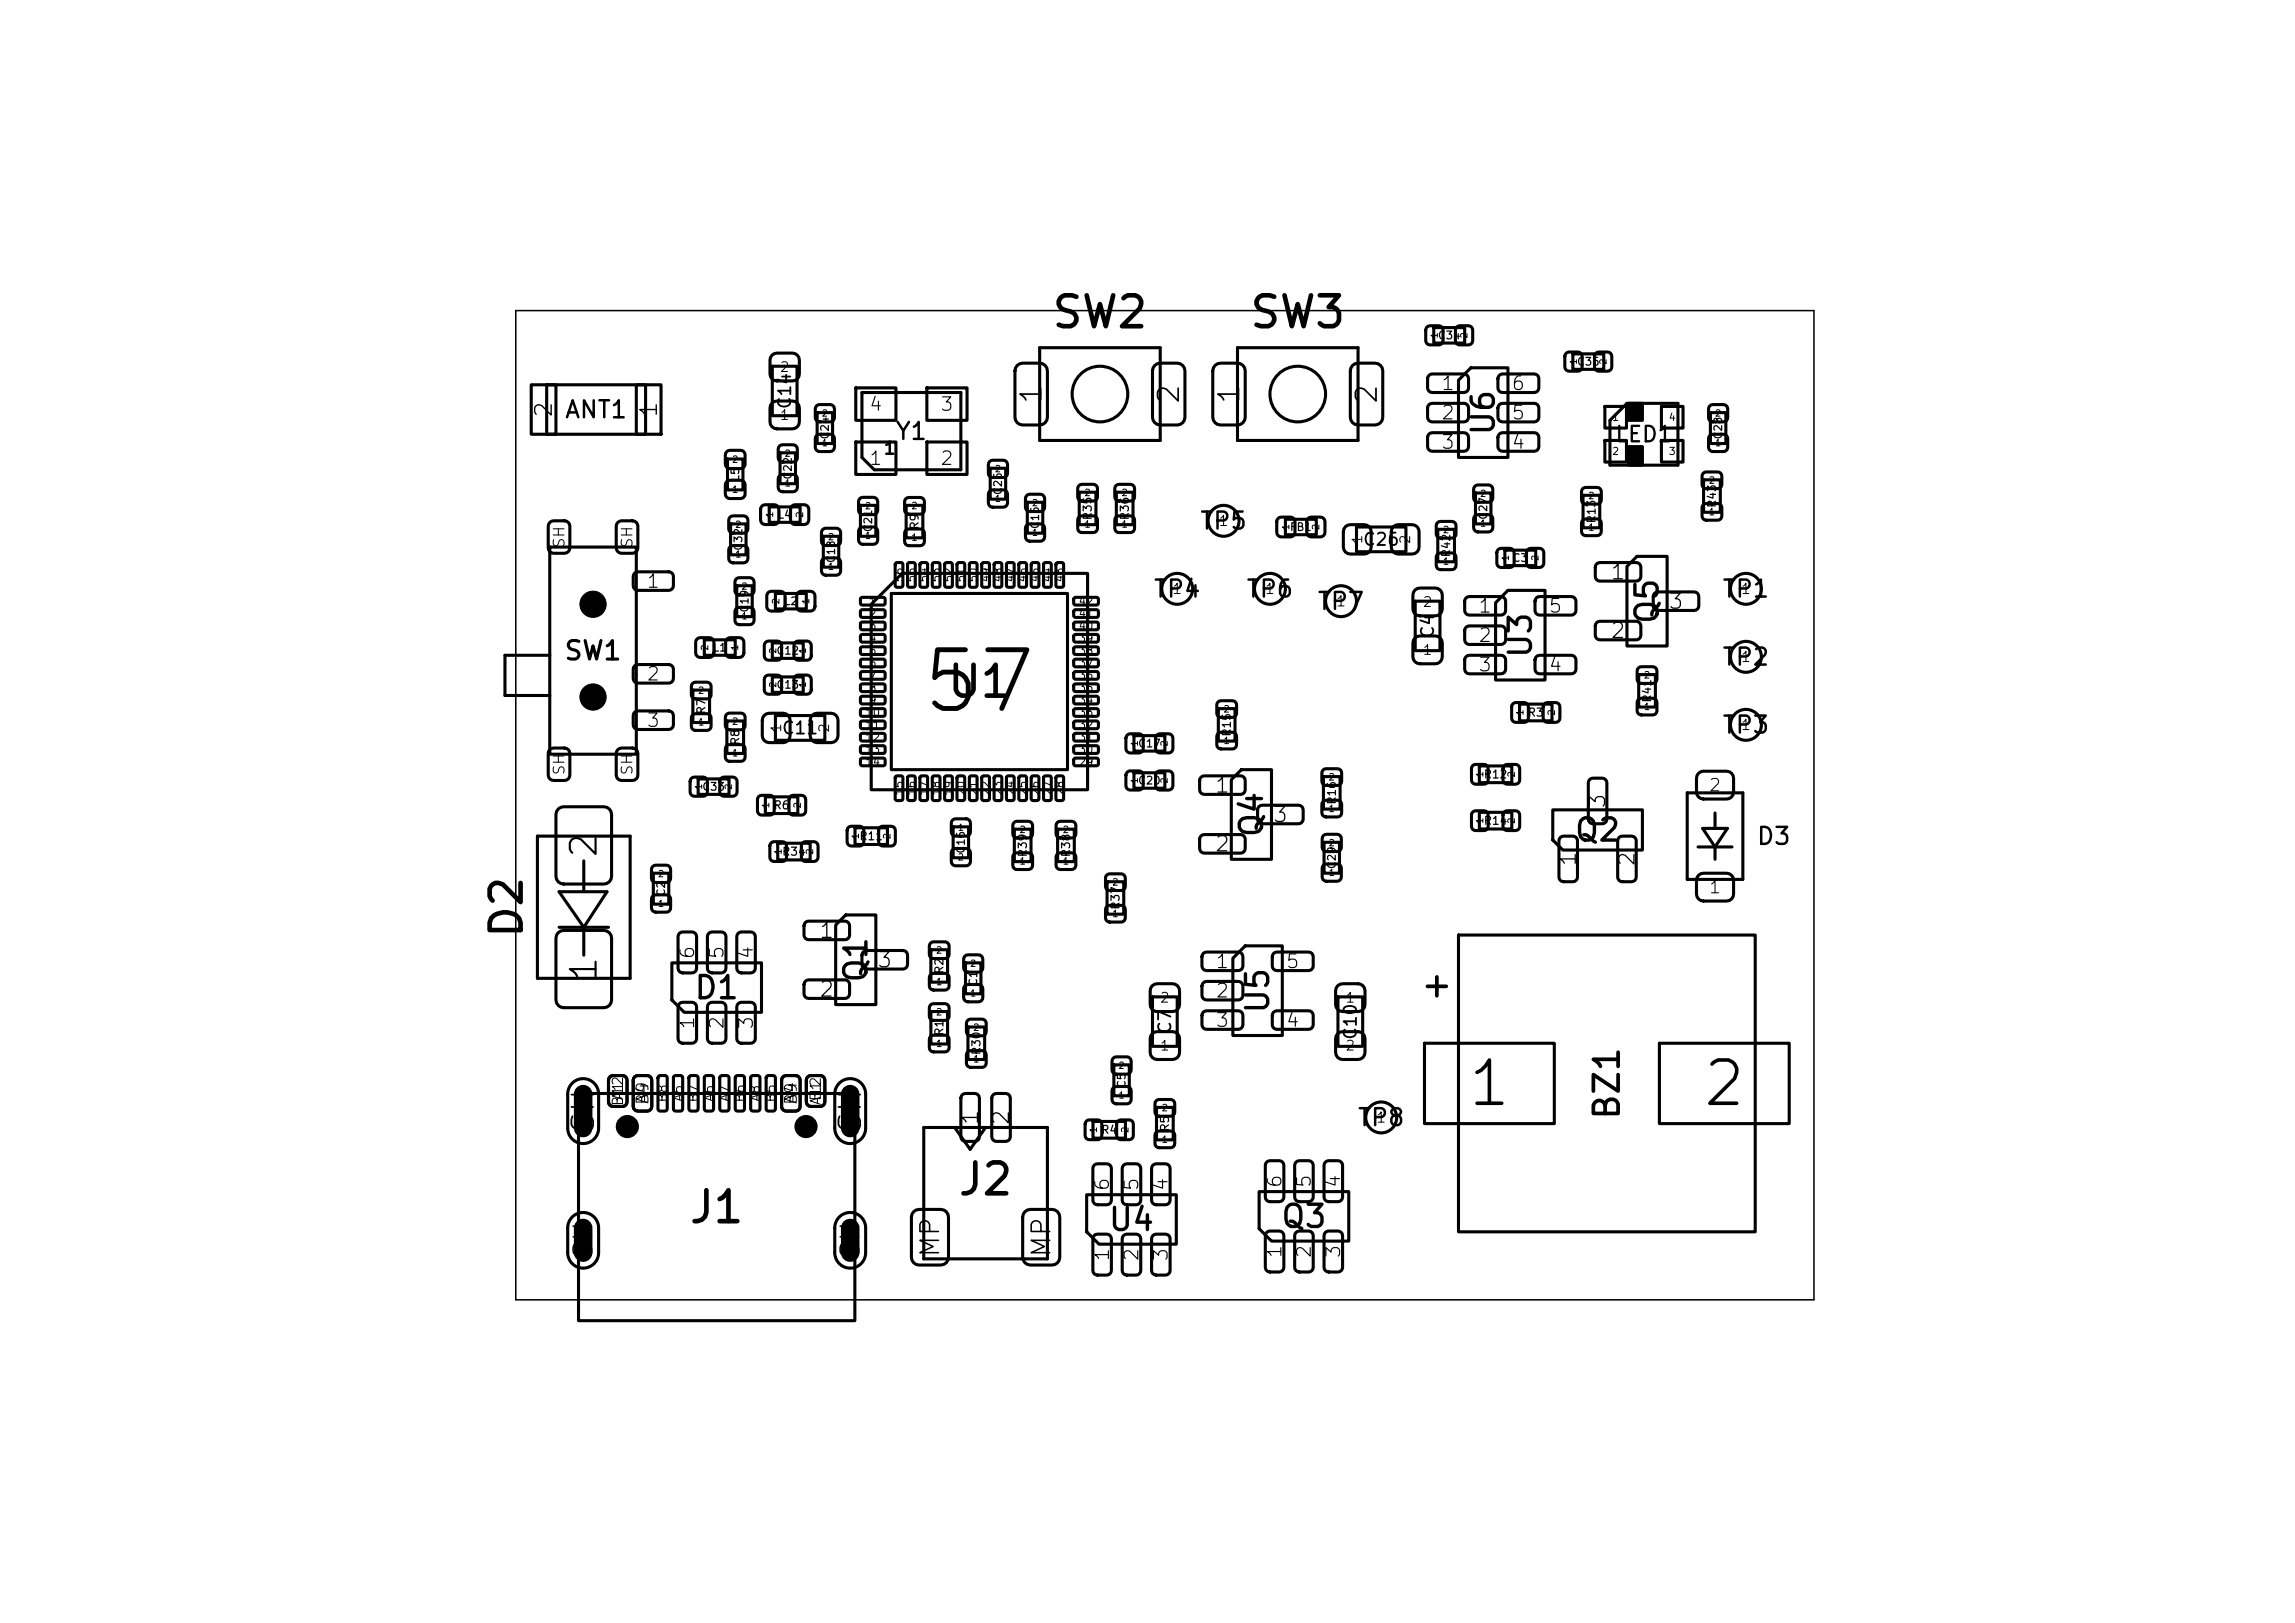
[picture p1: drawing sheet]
<svg xmlns="http://www.w3.org/2000/svg" width="297mm" height="210mm" viewBox="0 0 297 210" stroke-linecap="round" stroke-linejoin="round" font-family="sans-serif">
<defs><g id="words">
<text font-size="7.6" x="118.7" y="94">57</text>
<g font-size="5.6">
<text x="189.5" y="144.4">1</text>
<text x="219.9" y="144.4">2</text>
</g>
<g font-size="4">
<text x="135.9" y="43.4">SW2</text>
<text x="161.5" y="43.4">SW3</text>
<text x="122.3" y="91.2">U1</text>
<text x="68.6" y="121.7" transform="rotate(-90 68.6 121.7)">D2</text>
<text x="123.7" y="155.6">J2</text>
<text x="88.9" y="159.2">J1</text>
</g>
<g font-size="3.3">
<text x="78.1" y="111.3" transform="rotate(-90 78.1 111.3)">2</text>
<text x="78.1" y="127.3" transform="rotate(-90 78.1 127.3)">1</text>
</g>
<g font-size="3.2">
<text x="183.6" y="129.8">+</text>
<text x="210.4" y="145.2" transform="rotate(-90 210.4 145.2)">BZ1</text>
</g>
<g font-size="2.9">
<text x="194.1" y="56.6" transform="rotate(-90 194.1 56.6)">U6</text>
<text x="215.3" y="81" transform="rotate(-90 215.3 81)">Q5</text>
<text x="198.9" y="85.4" transform="rotate(-90 198.9 85.4)">U3</text>
<text x="164.1" y="108.6" transform="rotate(-90 164.1 108.6)">Q4</text>
<text x="203.6" y="109.6">Q2</text>
<text x="89.6" y="130">D1</text>
<text x="112.9" y="127.4" transform="rotate(-90 112.9 127.4)">Q1</text>
<text x="164.9" y="131.4" transform="rotate(-90 164.9 131.4)">U5</text>
<text x="143.3" y="160">U4</text>
<text x="165.6" y="159.6">Q3</text>
</g>
<g font-size="2.8">
<text x="77.6" y="146.9" transform="rotate(-90 77.6 146.9)">SH</text>
<text x="112.2" y="146.9" transform="rotate(-90 112.2 146.9)">SH</text>
</g>
<g font-size="2.7">
<text x="135.5" y="52.5" transform="rotate(-90 135.5 52.5)">1</text>
<text x="153.3" y="52.5" transform="rotate(-90 153.3 52.5)">2</text>
<text x="161.1" y="52.5" transform="rotate(-90 161.1 52.5)">1</text>
<text x="178.9" y="52.5" transform="rotate(-90 178.9 52.5)">2</text>
</g>
<g font-size="2.4">
<text x="72.9" y="86">SW1</text>
<text x="77.3" y="163.1" transform="rotate(-90 77.3 163.1)">SH</text>
<text x="111.9" y="163.1" transform="rotate(-90 111.9 163.1)">SH</text>
<text x="122.2" y="162.9" transform="rotate(-90 122.2 162.9)">MP</text>
<text x="136.6" y="162.9" transform="rotate(-90 136.6 162.9)">MP</text>
</g>
<g font-size="2.2">
<text x="72.9" y="54.7">ANT1</text>
<text x="115.7" y="57.5">Y1</text>
<text x="155.1" y="69.1">TP5</text>
<text x="149.1" y="77.9">TP4</text>
<text x="161.1" y="77.9">TP6</text>
<text x="222.7" y="77.9">TP1</text>
<text x="170.3" y="79.5">TP7</text>
<text x="222.7" y="86.7">TP2</text>
<text x="222.7" y="95.5">TP3</text>
<text x="227.2" y="109.9">D3</text>
<text x="175.5" y="146.3">TP8</text>
</g>
<g font-size="2.1">
<text x="72" y="54.2" transform="rotate(-90 72 54.2)">2</text>
<text x="85.6" y="54.2" transform="rotate(-90 85.6 54.2)">1</text>
<text x="127.1" y="145.8" transform="rotate(-90 127.1 145.8)">1</text>
<text x="131.1" y="145.8" transform="rotate(-90 131.1 145.8)">2</text>
</g>
<g font-size="2">
<text x="208.9" y="57.7">LED1</text>
<text x="208.3" y="75.5">1</text>
<text x="208.3" y="83.1">2</text>
<text x="215.8" y="79.3">3</text>
<text x="157.1" y="103.1">1</text>
<text x="164.6" y="106.9">3</text>
<text x="208.2" y="104.8" transform="rotate(-90 208.2 104.8)">3</text>
<text x="157.1" y="110.7">2</text>
<text x="204.4" y="112.3" transform="rotate(-90 204.4 112.3)">1</text>
<text x="212" y="112.3" transform="rotate(-90 212 112.3)">2</text>
<text x="105.9" y="121.9">1</text>
<text x="113.4" y="125.7">3</text>
<text x="105.9" y="129.5">2</text>
</g>
<g font-size="1.8">
<text x="186.4" y="50.9">1</text>
<text x="195.5" y="50.9">6</text>
<text x="186.4" y="54.7">2</text>
<text x="186.4" y="58.5">3</text>
<text x="195.5" y="58.5">4</text>
<text x="195.5" y="54.7">5</text>
<text x="191.2" y="79.7">1</text>
<text x="191.2" y="83.5">2</text>
<text x="200.3" y="79.7">5</text>
<text x="191.2" y="87.3">3</text>
<text x="200.3" y="87.3">4</text>
<text x="90.3" y="124.3" transform="rotate(-90 90.3 124.3)">6</text>
<text x="94.1" y="124.3" transform="rotate(-90 94.1 124.3)">5</text>
<text x="97.9" y="124.3" transform="rotate(-90 97.9 124.3)">4</text>
<text x="157.2" y="125.7">1</text>
<text x="166.3" y="125.7">5</text>
<text x="157.2" y="129.5">2</text>
<text x="90.3" y="133.4" transform="rotate(-90 90.3 133.4)">1</text>
<text x="94.1" y="133.4" transform="rotate(-90 94.1 133.4)">2</text>
<text x="97.9" y="133.4" transform="rotate(-90 97.9 133.4)">3</text>
<text x="157.2" y="133.3">3</text>
<text x="166.3" y="133.3">4</text>
<text x="144" y="154.3" transform="rotate(-90 144 154.3)">6</text>
<text x="147.8" y="154.3" transform="rotate(-90 147.8 154.3)">5</text>
<text x="151.6" y="154.3" transform="rotate(-90 151.6 154.3)">4</text>
<text x="166.3" y="153.9" transform="rotate(-90 166.3 153.9)">6</text>
<text x="170.1" y="153.9" transform="rotate(-90 170.1 153.9)">5</text>
<text x="173.9" y="153.9" transform="rotate(-90 173.9 153.9)">4</text>
<text x="144" y="163.4" transform="rotate(-90 144 163.4)">1</text>
<text x="147.8" y="163.4" transform="rotate(-90 147.8 163.4)">2</text>
<text x="151.6" y="163.4" transform="rotate(-90 151.6 163.4)">3</text>
<text x="166.3" y="163" transform="rotate(-90 166.3 163)">1</text>
<text x="170.1" y="163" transform="rotate(-90 170.1 163)">2</text>
<text x="173.9" y="163" transform="rotate(-90 173.9 163)">3</text>
</g>
<g font-size="1.7">
<text x="112.3" y="53.6">4</text>
<text x="121.5" y="53.6">3</text>
<text x="112.3" y="60.6">1</text>
<text x="121.5" y="60.6">2</text>
<text x="83.5" y="76.5">1</text>
<text x="83.5" y="88.5">2</text>
<text x="83.5" y="94.5">3</text>
</g>
<g font-size="1.6">
<text x="102.8" y="53.1" transform="rotate(-90 102.8 53.1)">C14</text>
<text x="114.2" y="59.2">1</text>
<text x="176.3" y="71">C26</text>
<text x="186" y="82.7" transform="rotate(-90 186 82.7)">C4</text>
<text x="101.1" y="95.4">C11</text>
<text x="221" y="102.8">2</text>
<text x="221" y="116">1</text>
<text x="152" y="133.9" transform="rotate(-90 152 133.9)">C7</text>
<text x="176" y="134.7" transform="rotate(-90 176 134.7)">C10</text>
</g>
<g font-size="1.5">
<text x="84.3" y="143.1" transform="rotate(-90 84.3 143.1)">B9</text>
<text x="84.3" y="143" transform="rotate(-90 84.3 143)">A4</text>
<text x="103.5" y="143.1" transform="rotate(-90 103.5 143.1)">B4</text>
<text x="103.5" y="143" transform="rotate(-90 103.5 143)">A9</text>
</g>
<g font-size="1.4">
<text x="73.4" y="71" transform="rotate(-90 73.4 71)">SH</text>
<text x="82.2" y="71" transform="rotate(-90 82.2 71)">SH</text>
<text x="73.4" y="100.4" transform="rotate(-90 73.4 100.4)">SH</text>
<text x="82.2" y="100.4" transform="rotate(-90 82.2 100.4)">SH</text>
</g>
<g font-size="1.3">
<text x="100.8" y="48.5">2</text>
<text x="100.8" y="54.7">1</text>
<text x="157.6" y="68.4">1</text>
<text x="176.6" y="70.5" transform="rotate(-90 176.6 70.5)">1</text>
<text x="182.8" y="70.5" transform="rotate(-90 182.8 70.5)">2</text>
<text x="151.6" y="77.2">1</text>
<text x="163.6" y="77.2">1</text>
<text x="225.2" y="77.2">1</text>
<text x="172.8" y="78.8">1</text>
<text x="184" y="78.9">2</text>
<text x="184" y="85.1">1</text>
<text x="225.2" y="86">1</text>
<text x="101.4" y="94.9" transform="rotate(-90 101.4 94.9)">1</text>
<text x="107.6" y="94.9" transform="rotate(-90 107.6 94.9)">2</text>
<text x="225.2" y="94.8">1</text>
<text x="150" y="130.1">2</text>
<text x="174" y="130.1">1</text>
<text x="150" y="136.3">1</text>
<text x="174" y="136.3">2</text>
<text x="81" y="143.2" transform="rotate(-90 81 143.2)">B12</text>
<text x="81" y="142.5" transform="rotate(-90 81 142.5)">A1</text>
<text x="106.6" y="143.1" transform="rotate(-90 106.6 143.1)">A12</text>
<text x="106.6" y="142.6" transform="rotate(-90 106.6 142.6)">B1</text>
<text x="178" y="145.6">1</text>
</g>
<g font-size="1.2">
<text x="86.7" y="142.8" transform="rotate(-90 86.7 142.8)">B8</text>
<text x="88.7" y="142.7" transform="rotate(-90 88.7 142.7)">A5</text>
<text x="90.7" y="142.8" transform="rotate(-90 90.7 142.8)">B7</text>
<text x="92.7" y="142.7" transform="rotate(-90 92.7 142.7)">A6</text>
<text x="94.7" y="142.7" transform="rotate(-90 94.7 142.7)">A7</text>
<text x="96.7" y="142.8" transform="rotate(-90 96.7 142.8)">B6</text>
<text x="98.7" y="142.7" transform="rotate(-90 98.7 142.7)">A8</text>
<text x="100.7" y="142.8" transform="rotate(-90 100.7 142.8)">B5</text>
</g>
<g font-size="1">
<text x="186" y="44.1">C34</text>
<text x="204" y="47.5">C35</text>
<text x="107.5" y="56.9" transform="rotate(-90 107.5 56.9)">C24</text>
<text x="223.1" y="56.9" transform="rotate(-90 223.1 56.9)">C28</text>
<text x="95.9" y="62.4" transform="rotate(-90 95.9 62.4)">L5</text>
<text x="102.7" y="62.1" transform="rotate(-90 102.7 62.1)">C22</text>
<text x="129.9" y="64.1" transform="rotate(-90 129.9 64.1)">C25</text>
<text x="222.3" y="65.8" transform="rotate(-90 222.3 65.8)">R43</text>
<text x="96.3" y="71.3" transform="rotate(-90 96.3 71.3)">C32</text>
<text x="100.6" y="67.3">L4</text>
<text x="113.1" y="68.9" transform="rotate(-90 113.1 68.9)">C21</text>
<text x="119.1" y="68.6" transform="rotate(-90 119.1 68.6)">R9</text>
<text x="134.7" y="68.5" transform="rotate(-90 134.7 68.5)">C15</text>
<text x="141.5" y="67.4" transform="rotate(-90 141.5 67.4)">R35</text>
<text x="146.3" y="67.4" transform="rotate(-90 146.3 67.4)">R36</text>
<text x="166.8" y="68.9">FB1</text>
<text x="192.7" y="67.3" transform="rotate(-90 192.7 67.3)">C27</text>
<text x="206.7" y="67.8" transform="rotate(-90 206.7 67.8)">R13</text>
<text x="108.3" y="72.9" transform="rotate(-90 108.3 72.9)">C18</text>
<text x="117.1" y="75.4" transform="rotate(-90 117.1 75.4)">56</text>
<text x="118.7" y="75.4" transform="rotate(-90 118.7 75.4)">55</text>
<text x="120.3" y="75.4" transform="rotate(-90 120.3 75.4)">54</text>
<text x="121.9" y="75.4" transform="rotate(-90 121.9 75.4)">53</text>
<text x="123.5" y="75.4" transform="rotate(-90 123.5 75.4)">52</text>
<text x="125.1" y="75.4" transform="rotate(-90 125.1 75.4)">51</text>
<text x="126.7" y="75.4" transform="rotate(-90 126.7 75.4)">50</text>
<text x="128.3" y="75.4" transform="rotate(-90 128.3 75.4)">49</text>
<text x="129.9" y="75.4" transform="rotate(-90 129.9 75.4)">48</text>
<text x="131.5" y="75.4" transform="rotate(-90 131.5 75.4)">47</text>
<text x="133.1" y="75.4" transform="rotate(-90 133.1 75.4)">46</text>
<text x="134.7" y="75.4" transform="rotate(-90 134.7 75.4)">45</text>
<text x="136.3" y="75.4" transform="rotate(-90 136.3 75.4)">44</text>
<text x="137.9" y="75.4" transform="rotate(-90 137.9 75.4)">43</text>
<text x="187.9" y="72.2" transform="rotate(-90 187.9 72.2)">R42</text>
<text x="195.7" y="72.9">C3</text>
<text x="97.1" y="79.3" transform="rotate(-90 97.1 79.3)">C19</text>
<text x="101.4" y="78.5">L2</text>
<text x="112.4" y="78.6">1</text>
<text x="112.4" y="80.2">2</text>
<text x="112.4" y="81.8">3</text>
<text x="112.4" y="83.4">4</text>
<text x="139.5" y="83.4">39</text>
<text x="139.5" y="81.8">40</text>
<text x="139.5" y="80.2">41</text>
<text x="139.5" y="78.6">42</text>
<text x="92.2" y="84.5">L1</text>
<text x="100.4" y="84.9">C12</text>
<text x="100.4" y="89.3">C13</text>
<text x="112.4" y="85">5</text>
<text x="112.4" y="86.6">6</text>
<text x="112.4" y="88.2">7</text>
<text x="112.4" y="89.8">8</text>
<text x="139.5" y="89.8">35</text>
<text x="139.5" y="88.2">36</text>
<text x="139.5" y="86.6">37</text>
<text x="139.5" y="85">38</text>
<text x="91.5" y="92.5" transform="rotate(-90 91.5 92.5)">R7</text>
<text x="111.9" y="93">10</text>
<text x="111.9" y="94.6">11</text>
<text x="112.4" y="91.4">9</text>
<text x="139.5" y="94.6">32</text>
<text x="139.5" y="93">33</text>
<text x="139.5" y="91.4">34</text>
<text x="159.5" y="95.4" transform="rotate(-90 159.5 95.4)">R15</text>
<text x="197.6" y="93">R3</text>
<text x="213.9" y="91" transform="rotate(-90 213.9 91)">R41</text>
<text x="95.9" y="96.5" transform="rotate(-90 95.9 96.5)">R8</text>
<text x="111.9" y="96.2">12</text>
<text x="111.9" y="97.8">13</text>
<text x="111.9" y="99.4">14</text>
<text x="139.5" y="99.4">29</text>
<text x="139.5" y="97.8">30</text>
<text x="139.5" y="96.2">31</text>
<text x="147.2" y="101.7">C20</text>
<text x="147.2" y="96.9">C17</text>
<text x="191.9" y="101">R12</text>
<text x="90.8" y="102.5">C33</text>
<text x="100" y="105">R6</text>
<text x="117.1" y="103" transform="rotate(-90 117.1 103)">15</text>
<text x="118.7" y="103" transform="rotate(-90 118.7 103)">16</text>
<text x="120.3" y="103" transform="rotate(-90 120.3 103)">17</text>
<text x="121.9" y="103" transform="rotate(-90 121.9 103)">18</text>
<text x="123.5" y="103" transform="rotate(-90 123.5 103)">19</text>
<text x="125.1" y="103" transform="rotate(-90 125.1 103)">20</text>
<text x="126.7" y="103" transform="rotate(-90 126.7 103)">21</text>
<text x="128.3" y="103" transform="rotate(-90 128.3 103)">22</text>
<text x="129.9" y="103" transform="rotate(-90 129.9 103)">23</text>
<text x="131.5" y="103" transform="rotate(-90 131.5 103)">24</text>
<text x="133.1" y="103" transform="rotate(-90 133.1 103)">25</text>
<text x="134.7" y="103" transform="rotate(-90 134.7 103)">26</text>
<text x="136.3" y="103" transform="rotate(-90 136.3 103)">27</text>
<text x="137.9" y="103" transform="rotate(-90 137.9 103)">28</text>
<text x="173.1" y="104.2" transform="rotate(-90 173.1 104.2)">R16</text>
<text x="191.9" y="107">R14</text>
<text x="101.1" y="111">R34</text>
<text x="111.1" y="109">R11</text>
<text x="125.1" y="110.5" transform="rotate(-90 125.1 110.5)">C16</text>
<text x="133.1" y="111" transform="rotate(-90 133.1 111)">R39</text>
<text x="138.7" y="111" transform="rotate(-90 138.7 111)">R38</text>
<text x="173.1" y="112.5" transform="rotate(-90 173.1 112.5)">C29</text>
<text x="86.3" y="116.1" transform="rotate(-90 86.3 116.1)">C2</text>
<text x="145.1" y="117.8" transform="rotate(-90 145.1 117.8)">R37</text>
<text x="122.3" y="126.1" transform="rotate(-90 122.3 126.1)">R2</text>
<text x="126.7" y="127.7" transform="rotate(-90 126.7 127.7)">C1</text>
<text x="122.3" y="134.1" transform="rotate(-90 122.3 134.1)">R1</text>
<text x="127.1" y="136.6" transform="rotate(-90 127.1 136.6)">R30</text>
<text x="145.9" y="140.9" transform="rotate(-90 145.9 140.9)">C5</text>
<text x="142.4" y="147">R4</text>
<text x="151.5" y="146.5" transform="rotate(-90 151.5 146.5)">R5</text>
</g>
<g font-size=".9">
<text x="208.5" y="54.7">1</text>
<text x="208.5" y="59.1">2</text>
<text x="215.9" y="59.1">3</text>
<text x="215.9" y="54.7">4</text>
<text x="94.7" y="64">1</text>
<text x="94.7" y="60.1">2</text>
<text x="140.3" y="64.4">2</text>
<text x="145.1" y="64.4">2</text>
<text x="205.5" y="64.8">2</text>
<text x="221.1" y="62.8">2</text>
<text x="100.3" y="67.1" transform="rotate(-90 100.3 67.1)">1</text>
<text x="104.1" y="67.1" transform="rotate(-90 104.1 67.1)">2</text>
<text x="117.9" y="70.2">1</text>
<text x="117.9" y="66.1">2</text>
<text x="140.3" y="68.5">1</text>
<text x="145.1" y="68.5">1</text>
<text x="167.1" y="68.7" transform="rotate(-90 167.1 68.7)">1</text>
<text x="170.9" y="68.7" transform="rotate(-90 170.9 68.7)">2</text>
<text x="186.7" y="69.2">2</text>
<text x="205.5" y="68.9">1</text>
<text x="221.1" y="66.9">1</text>
<text x="186.7" y="73.3">1</text>
<text x="101.1" y="78.3" transform="rotate(-90 101.1 78.3)">2</text>
<text x="104.9" y="78.3" transform="rotate(-90 104.9 78.3)">1</text>
<text x="90.3" y="90">2</text>
<text x="91.9" y="84.3" transform="rotate(-90 91.9 84.3)">2</text>
<text x="95.7" y="84.3" transform="rotate(-90 95.7 84.3)">1</text>
<text x="212.7" y="88">2</text>
<text x="90.3" y="94.1">1</text>
<text x="94.7" y="94">2</text>
<text x="158.3" y="92.4">2</text>
<text x="197.4" y="92.7" transform="rotate(-90 197.4 92.7)">1</text>
<text x="201.4" y="92.7" transform="rotate(-90 201.4 92.7)">2</text>
<text x="212.7" y="92.1">1</text>
<text x="94.7" y="98.1">1</text>
<text x="158.3" y="96.5">1</text>
<text x="171.9" y="101.2">2</text>
<text x="192.2" y="100.7" transform="rotate(-90 192.2 100.7)">1</text>
<text x="196.2" y="100.7" transform="rotate(-90 196.2 100.7)">2</text>
<text x="99.8" y="104.7" transform="rotate(-90 99.8 104.7)">1</text>
<text x="103.8" y="104.7" transform="rotate(-90 103.8 104.7)">2</text>
<text x="131.9" y="108">2</text>
<text x="137.5" y="108">2</text>
<text x="171.9" y="105.3">1</text>
<text x="192.2" y="106.7" transform="rotate(-90 192.2 106.7)">1</text>
<text x="196.2" y="106.7" transform="rotate(-90 196.2 106.7)">2</text>
<text x="101.4" y="110.7" transform="rotate(-90 101.4 110.7)">1</text>
<text x="105.4" y="110.7" transform="rotate(-90 105.4 110.7)">2</text>
<text x="111.4" y="108.7" transform="rotate(-90 111.4 108.7)">1</text>
<text x="115.4" y="108.7" transform="rotate(-90 115.4 108.7)">2</text>
<text x="131.9" y="112.1">1</text>
<text x="137.5" y="112.1">1</text>
<text x="143.9" y="118.9">1</text>
<text x="143.9" y="114.8">2</text>
<text x="121.1" y="123.6">2</text>
<text x="121.1" y="131.6">2</text>
<text x="121.1" y="127.7">1</text>
<text x="121.1" y="135.7">1</text>
<text x="125.9" y="137.7">1</text>
<text x="125.9" y="133.6">2</text>
<text x="150.3" y="144">2</text>
<text x="142.2" y="146.7" transform="rotate(-90 142.2 146.7)">1</text>
<text x="146.2" y="146.7" transform="rotate(-90 146.2 146.7)">2</text>
<text x="150.3" y="148.1">1</text>
</g>
<g font-size=".8">
<text x="186.3" y="43.9" transform="rotate(-90 186.3 43.9)">1</text>
<text x="190.1" y="43.9" transform="rotate(-90 190.1 43.9)">2</text>
<text x="204.3" y="47.3" transform="rotate(-90 204.3 47.3)">1</text>
<text x="208.1" y="47.3" transform="rotate(-90 208.1 47.3)">2</text>
<text x="101.5" y="59.3">2</text>
<text x="106.3" y="57.9">1</text>
<text x="106.3" y="54.1">2</text>
<text x="221.9" y="57.9">1</text>
<text x="221.9" y="54.1">2</text>
<text x="101.5" y="63.1">1</text>
<text x="128.7" y="65.1">1</text>
<text x="128.7" y="61.3">2</text>
<text x="133.5" y="65.7">2</text>
<text x="191.5" y="64.5">2</text>
<text x="95.1" y="68.5">2</text>
<text x="107.1" y="70.1">2</text>
<text x="111.9" y="69.9">1</text>
<text x="111.9" y="66.1">2</text>
<text x="133.5" y="69.5">1</text>
<text x="191.5" y="68.3">1</text>
<text x="95.1" y="72.3">1</text>
<text x="95.9" y="76.5">2</text>
<text x="107.1" y="73.9">1</text>
<text x="195.5" y="72.7" transform="rotate(-90 195.5 72.7)">1</text>
<text x="199.3" y="72.7" transform="rotate(-90 199.3 72.7)">2</text>
<text x="95.9" y="80.3">1</text>
<text x="100.7" y="89.1" transform="rotate(-90 100.7 89.1)">2</text>
<text x="100.7" y="84.7" transform="rotate(-90 100.7 84.7)">2</text>
<text x="104.5" y="89.1" transform="rotate(-90 104.5 89.1)">1</text>
<text x="104.5" y="84.7" transform="rotate(-90 104.5 84.7)">1</text>
<text x="147.5" y="101.5" transform="rotate(-90 147.5 101.5)">1</text>
<text x="147.5" y="96.7" transform="rotate(-90 147.5 96.7)">1</text>
<text x="151.3" y="101.5" transform="rotate(-90 151.3 101.5)">2</text>
<text x="151.3" y="96.7" transform="rotate(-90 151.3 96.7)">2</text>
<text x="91.1" y="102.3" transform="rotate(-90 91.1 102.3)">1</text>
<text x="94.9" y="102.3" transform="rotate(-90 94.9 102.3)">2</text>
<text x="123.9" y="107.7">1</text>
<text x="85.1" y="113.7">2</text>
<text x="123.9" y="111.5">2</text>
<text x="171.9" y="113.5">1</text>
<text x="171.9" y="109.7">2</text>
<text x="85.1" y="117.5">1</text>
<text x="125.5" y="125.3">2</text>
<text x="125.5" y="129.1">1</text>
<text x="144.7" y="142.3">1</text>
<text x="144.7" y="138.5">2</text>
</g>
</g></defs>
<g fill="none" stroke="#000" stroke-width=".4">
<path d="M68.7 49.8h3.2v6.4h-3.2zM70.7 49.8h12.8v6.4h-12.8zM82.3 49.8h3.2v6.4h-3.2zM94 58.4l.5-.1h1.3a.59 .59 0 0 1 .6 .6v1.1a.59 .59 0 0 1-.6 .6h-1.3a.59 .59 0 0 1-.6-.6v-1.1zM94.1 59.4h2v4h-2zM99.9 52.2l.3-.2 .3-.1h2a.9 .9 0 0 1 .9 .9v1.8a.9 .9 0 0 1-.9 .9h-2a.9 .9 0 0 1-.9-.9v-1.8l.1-.4zM99.9 46l.3-.2 .3-.1h2a.9 .9 0 0 1 .9 .9v1.8a.9 .9 0 0 1-.9 .9h-2a.9 .9 0 0 1-.9-.9v-1.8l.1-.4zM99.9 47.4h3.2v6.4h-3.2zM100.9 57.7l.4-.1h1.3a.56 .56 0 0 1 .6 .5v1.1a.56 .56 0 0 1-.6 .6h-1.3a.56 .56 0 0 1-.6-.6v-1.1zM100.9 58.6h2v4h-2zM105.7 56.4l.4-.2h1.3a.56 .56 0 0 1 .6 .6v1.1a.56 .56 0 0 1-.6 .5h-1.3a.56 .56 0 0 1-.6-.5v-1.1zM105.7 52.5l.4-.1h1.3a.56 .56 0 0 1 .6 .5v1.1a.56 .56 0 0 1-.6 .6h-1.3a.56 .56 0 0 1-.6-.6v-1.1z"/>
<path d="M105.7 53.4h2v4h-2zM110.7 57.2h5.2v4.2h-5.2zM110.7 50.2h5.2v4.2h-5.2zM111.5 50.8h12.8v10h-11.2l-1.6-1.6zM119.9 57.2h5.2v4.2h-5.2zM119.9 50.2h5.2v4.2h-5.2zM128.1 59.7l.4-.1h1.3a.56 .56 0 0 1 .6 .5v1.1a.56 .56 0 0 1-.6 .6h-1.3a.56 .56 0 0 1-.6-.6v-1.1zM131.6 47.3l.4-.2 .3-.1h2.2a1 1 0 0 1 1 1v6a1 1 0 0 1-1 1h-2.2a1 1 0 0 1-1-1v-6l.1-.4zM134.5 45h15.6v12h-15.6zM149.4 47.3l.4-.2 .3-.1h2.2a1 1 0 0 1 1 1v6a1 1 0 0 1-1 1h-2.2a1 1 0 0 1-1-1v-6l.1-.4zM157.2 47.3l.4-.2 .3-.1h2.2a1 1 0 0 1 1 1v6a1 1 0 0 1-1 1h-2.2a1 1 0 0 1-1-1v-6l.1-.4zM160.1 45h15.6v12h-15.6z"/>
<path d="M175 47.3l.4-.2 .3-.1h2.2a1 1 0 0 1 1 1v6a1 1 0 0 1-1 1h-2.2a1 1 0 0 1-1-1v-6l.1-.4zM184.7 42.3l.4-.1h1.1a.56 .56 0 0 1 .5 .5v1.4a.56 .56 0 0 1-.5 .5h-1.1a.56 .56 0 0 1-.6-.5v-1.4zM184.9 48.6l.4-.2h4.1a.6 .6 0 0 1 .6 .6v1.2a.6 .6 0 0 1-.6 .6h-4.1a.6 .6 0 0 1-.6-.6v-1.2zM184.9 52.4l.4-.2h4.1a.6 .6 0 0 1 .6 .6v1.2a.6 .6 0 0 1-.6 .6h-4.1a.6 .6 0 0 1-.6-.6v-1.2zM184.9 56.2l.4-.2h4.1a.6 .6 0 0 1 .6 .6v1.2a.6 .6 0 0 1-.6 .6h-4.1a.6 .6 0 0 1-.6-.6v-1.2zM185.5 42.4h4v2h-4zM188.5 42.3l.4-.1h1.1a.56 .56 0 0 1 .6 .5v1.4a.56 .56 0 0 1-.6 .5h-1.1a.56 .56 0 0 1-.6-.5v-1.4zM190.3 47.6h4.8v11.6h-6.4v-10zM194 56.2l.4-.2h4.1a.6 .6 0 0 1 .6 .6v1.2a.6 .6 0 0 1-.6 .6h-4.1a.6 .6 0 0 1-.6-.6v-1.2zM194 52.4l.4-.2h4.1a.6 .6 0 0 1 .6 .6v1.2a.6 .6 0 0 1-.6 .6h-4.1a.6 .6 0 0 1-.6-.6v-1.2zM194 48.6l.4-.2h4.1a.6 .6 0 0 1 .6 .6v1.2a.6 .6 0 0 1-.6 .6h-4.1a.6 .6 0 0 1-.6-.6v-1.2zM202.7 45.7l.4-.1h1.1a.56 .56 0 0 1 .5 .5v1.4a.56 .56 0 0 1-.5 .5h-1.1a.56 .56 0 0 1-.6-.5v-1.4z"/>
<path d="M203.5 45.8h4v2h-4zM206.5 45.7l.4-.1h1.1a.56 .56 0 0 1 .6 .5v1.4a.56 .56 0 0 1-.6 .5h-1.1a.56 .56 0 0 1-.6-.5v-1.4zM207.7 52.6h2.8v2.8h-2.8zM207.7 57h2.8v2.8h-2.8zM210.5 52.2h6.6v8h-8.8v-5.8zM215 57h2.8v2.8h-2.8zM215 52.6h2.8v2.8h-2.8zM221.3 56.4l.4-.2h1.3a.56 .56 0 0 1 .6 .6v1.1a.56 .56 0 0 1-.6 .5h-1.3a.56 .56 0 0 1-.6-.5v-1.1zM221.3 52.5l.4-.1h1.3a.56 .56 0 0 1 .6 .5v1.1a.56 .56 0 0 1-.6 .6h-1.3a.56 .56 0 0 1-.6-.6v-1.1zM221.3 53.4h2v4h-2zM71.1 70.8h11.2v26.8h-11.2zM71.2 67.6l.4-.2h1.4a.7 .7 0 0 1 .7 .7v2.8a.7 .7 0 0 1-.7 .7h-1.4a.7 .7 0 0 1-.7-.7v-2.8z"/>
<path d="M80 67.6l.4-.2h1.4a.7 .7 0 0 1 .7 .7v2.8a.7 .7 0 0 1-.7 .7h-1.4a.7 .7 0 0 1-.7-.7v-2.8zM82.1 74.2l.4-.2h4a.6 .6 0 0 1 .6 .6v1.2a.6 .6 0 0 1-.6 .6h-4a.6 .6 0 0 1-.6-.6v-1.2zM94 62.3l.5-.2h1.3a.59 .59 0 0 1 .6 .6v1.2a.59 .59 0 0 1-.6 .6h-1.3a.59 .59 0 0 1-.6-.6v-1.2zM94.5 70.8l.4-.2h1.3a.56 .56 0 0 1 .6 .6v1.1a.56 .56 0 0 1-.6 .5h-1.3a.56 .56 0 0 1-.6-.5v-1.1zM94.5 66.9l.4-.1h1.3a.56 .56 0 0 1 .6 .5v1.1a.56 .56 0 0 1-.6 .6h-1.3a.56 .56 0 0 1-.6-.6v-1.1zM94.5 67.8h2v4h-2zM95.3 78.8l.4-.2h1.3a.56 .56 0 0 1 .6 .6v1.1a.56 .56 0 0 1-.6 .5h-1.3a.56 .56 0 0 1-.6-.5v-1.1zM95.3 74.9l.4-.1h1.3a.56 .56 0 0 1 .6 .5v1.1a.56 .56 0 0 1-.6 .6h-1.3a.56 .56 0 0 1-.6-.6v-1.1zM95.3 75.8h2v4h-2zM98.6 65.5l.4-.2h1.2a.59 .59 0 0 1 .6 .6v1.4a.59 .59 0 0 1-.6 .6h-1.2a.59 .59 0 0 1-.6-.6v-1.4zM99.4 76.7l.4-.2h1.2a.59 .59 0 0 1 .6 .6v1.4a.59 .59 0 0 1-.6 .6h-1.2a.59 .59 0 0 1-.6-.6v-1.4zM99.5 65.6h4v2h-4z"/>
<path d="M100.3 76.8h4v2h-4zM100.9 61.6l.4-.2h1.3a.56 .56 0 0 1 .6 .6v1.1a.56 .56 0 0 1-.6 .5h-1.3a.56 .56 0 0 1-.6-.5v-1.1zM102.5 65.5l.4-.2h1.2a.59 .59 0 0 1 .6 .6v1.4a.59 .59 0 0 1-.6 .6h-1.2a.59 .59 0 0 1-.6-.6v-1.4zM103.3 76.7l.4-.2h1.2a.59 .59 0 0 1 .6 .6v1.4a.59 .59 0 0 1-.6 .6h-1.2a.59 .59 0 0 1-.6-.6v-1.4zM106.5 72.4l.4-.2h1.3a.56 .56 0 0 1 .6 .6v1.1a.56 .56 0 0 1-.6 .5h-1.3a.56 .56 0 0 1-.6-.5v-1.1zM106.5 68.5l.4-.1h1.3a.56 .56 0 0 1 .6 .5v1.1a.56 .56 0 0 1-.6 .6h-1.3a.56 .56 0 0 1-.6-.6v-1.1zM106.5 69.4h2v4h-2zM111.3 68.4l.4-.2h1.3a.56 .56 0 0 1 .6 .6v1.1a.56 .56 0 0 1-.6 .5h-1.3a.56 .56 0 0 1-.6-.5v-1.1zM111.3 64.5l.4-.1h1.3a.56 .56 0 0 1 .6 .5v1.1a.56 .56 0 0 1-.6 .6h-1.3a.56 .56 0 0 1-.6-.6v-1.1zM111.3 65.4h2v4h-2zM111.4 77.4l.2-.1h2.8l.1 .2v.6l-.2 .2h-2.8l-.2-.3zM111.4 79l.2-.1h2.8l.1 .2v.6l-.2 .2h-2.8l-.2-.3z"/>
<path d="M115.3 76.8h22.8v22.8h-22.8zM115.9 72.9l.7-.1 .2 .1v2.8l-.1 .3h-.6l-.2-.2-.1-2.8zM116.7 74.2h24v28h-28v-24zM117.2 68.6l.4-.1h1.5a.54 .54 0 0 1 .5 .5v1.1a.54 .54 0 0 1-.5 .5h-1.5a.54 .54 0 0 1-.5-.5v-1.1zM117.2 64.5l.4-.1h1.5a.54 .54 0 0 1 .5 .5v1.1a.54 .54 0 0 1-.5 .5h-1.5a.54 .54 0 0 1-.5-.5v-1.1zM117.3 65.4h2.1v4.2h-2.1zM117.5 72.9l.7-.1 .2 .1v2.8l-.1 .3h-.6l-.2-.2-.1-2.8zM119.1 72.9l.7-.1 .2 .1v2.8l-.1 .3h-.6l-.2-.2-.1-2.8zM120.7 72.9l.7-.1 .2 .1v2.8l-.1 .3h-.6l-.2-.2-.1-2.8zM122.3 72.9l.7-.1 .2 .1v2.8l-.1 .3h-.6l-.2-.2-.1-2.8zM123.9 72.9l.7-.1 .2 .1v2.8l-.1 .3h-.6l-.2-.2-.1-2.8zM125.5 72.9l.7-.1 .2 .1v2.8l-.1 .3h-.6l-.2-.2-.1-2.8z"/>
<path d="M127.1 72.9l.7-.1 .2 .1v2.8l-.1 .3h-.6l-.2-.2-.1-2.8zM128.1 63.6l.4-.2h1.3a.56 .56 0 0 1 .6 .6v1.1a.56 .56 0 0 1-.6 .5h-1.3a.56 .56 0 0 1-.6-.5v-1.1zM128.1 60.6h2v4h-2zM128.7 72.9l.7-.1 .2 .1v2.8l-.1 .3h-.6l-.2-.2-.1-2.8zM130.3 72.9l.7-.1 .2 .1v2.8l-.1 .3h-.6l-.2-.2-.1-2.8zM131.9 72.9l.7-.1 .2 .1v2.8l-.1 .3h-.6l-.2-.2-.1-2.8zM132.9 68l.4-.2h1.3a.56 .56 0 0 1 .6 .6v1.1a.56 .56 0 0 1-.6 .5h-1.3a.56 .56 0 0 1-.6-.5v-1.1zM132.9 64.1l.4-.1h1.3a.56 .56 0 0 1 .6 .5v1.1a.56 .56 0 0 1-.6 .6h-1.3a.56 .56 0 0 1-.6-.6v-1.1zM132.9 65h2v4h-2zM133.5 72.9l.7-.1 .2 .1v2.8l-.1 .3h-.6l-.2-.2-.1-2.8zM135.1 72.9l.7-.1 .2 .1v2.8l-.1 .3h-.6l-.2-.2-.1-2.8zM136.7 72.9l.7-.1 .2 .1v2.8l-.1 .3h-.6l-.2-.2-.1-2.8z"/>
<path d="M139 79l.2-.1h2.8l.1 .2v.6l-.2 .2h-2.8l-.2-.3zM139 77.4l.2-.1h2.8l.1 .2v.6l-.2 .2h-2.8l-.2-.3zM139.6 66.9l.4-.1h1.5a.54 .54 0 0 1 .5 .5v1.1a.54 .54 0 0 1-.5 .5h-1.5a.54 .54 0 0 1-.5-.5v-1.1zM139.6 62.8l.4-.1h1.5a.54 .54 0 0 1 .5 .5v1.1a.54 .54 0 0 1-.5 .5h-1.5a.54 .54 0 0 1-.5-.5v-1.1zM139.7 63.7h2.1v4.2h-2.1zM144.4 66.9l.4-.1h1.5a.54 .54 0 0 1 .5 .5v1.1a.54 .54 0 0 1-.5 .5h-1.5a.54 .54 0 0 1-.5-.5v-1.1zM144.4 62.8l.4-.1h1.5a.54 .54 0 0 1 .5 .5v1.1a.54 .54 0 0 1-.5 .5h-1.5a.54 .54 0 0 1-.5-.5v-1.1zM144.5 63.7h2.1v4.2h-2.1zM165.4 67.1l.4-.2h1.2a.59 .59 0 0 1 .6 .6v1.4a.59 .59 0 0 1-.6 .6h-1.2a.59 .59 0 0 1-.6-.6v-1.4zM166.3 67.2h4v2h-4zM169.3 67.1l.4-.2h1.2a.59 .59 0 0 1 .6 .6v1.4a.59 .59 0 0 1-.6 .6h-1.2a.59 .59 0 0 1-.6-.6v-1.4zM174.1 68.2l.3-.2 .3-.1h1.8a.9 .9 0 0 1 .9 .9v2a.9 .9 0 0 1-.9 .9h-1.8a.9 .9 0 0 1-.9-.9v-2l.1-.4z"/>
<path d="M175.5 68.2h6.4v3.2h-6.4zM180.3 68.2l.3-.2 .3-.1h1.8a.9 .9 0 0 1 .9 .9v2a.9 .9 0 0 1-.9 .9h-1.8a.9 .9 0 0 1-.9-.9v-2l.1-.4zM183.1 76.4l.3-.2 .3-.1h2a.9 .9 0 0 1 .9 .9v1.8a.9 .9 0 0 1-.9 .9h-2a.9 .9 0 0 1-.9-.9v-1.8l.1-.4zM183.1 77.8h3.2v6.4h-3.2zM186 71.7l.4-.1h1.5a.54 .54 0 0 1 .5 .5v1.1a.54 .54 0 0 1-.5 .5h-1.5a.54 .54 0 0 1-.5-.5v-1.1zM186 67.6l.4-.1h1.5a.54 .54 0 0 1 .5 .5v1.1a.54 .54 0 0 1-.5 .5h-1.5a.54 .54 0 0 1-.5-.5v-1.1zM186.1 68.5h2.1v4.2h-2.1zM189.7 77.4l.4-.2h4.1a.6 .6 0 0 1 .6 .6v1.2a.6 .6 0 0 1-.6 .6h-4.1a.6 .6 0 0 1-.6-.6v-1.2zM190.9 66.8l.4-.2h1.3a.56 .56 0 0 1 .6 .5v1.2a.56 .56 0 0 1-.6 .5h-1.3a.56 .56 0 0 1-.6-.5v-1.2zM190.9 62.9l.4-.1h1.3a.56 .56 0 0 1 .6 .5v1.1a.56 .56 0 0 1-.6 .6h-1.3a.56 .56 0 0 1-.6-.6v-1.1zM190.9 63.8h2v4h-2zM193.9 71.1l.4-.1h1.1a.56 .56 0 0 1 .5 .5v1.4a.56 .56 0 0 1-.5 .5h-1.1a.56 .56 0 0 1-.6-.5v-1.4z"/>
<path d="M194.7 71.2h4v2h-4zM195.1 76.4h4.8v11.6h-6.4v-10zM197.7 71.1l.4-.1h1.1a.56 .56 0 0 1 .6 .5v1.4a.56 .56 0 0 1-.6 .5h-1.1a.56 .56 0 0 1-.6-.5v-1.4zM198.8 77.4l.4-.2h4.1a.6 .6 0 0 1 .6 .6v1.2a.6 .6 0 0 1-.6 .6h-4.1a.6 .6 0 0 1-.6-.6v-1.2zM204.8 67.3l.4-.2h1.5a.54 .54 0 0 1 .5 .6v1.1a.54 .54 0 0 1-.5 .5h-1.5a.54 .54 0 0 1-.5-.5v-1.1zM204.8 63.2l.4-.1h1.5a.54 .54 0 0 1 .5 .5v1.1a.54 .54 0 0 1-.5 .5h-1.5a.54 .54 0 0 1-.5-.5v-1.1zM204.9 64.1h2.1v4.2h-2.1zM206.6 73l.4-.2h4.7a.6 .6 0 0 1 .6 .6v1.2a.6 .6 0 0 1-.6 .6h-4.7a.6 .6 0 0 1-.6-.6v-1.2zM210.5 73.3l1.3-1.3h3.9v11.6h-5.2zM214.1 76.8l.4-.2h4.7a.6 .6 0 0 1 .6 .6v1.2a.6 .6 0 0 1-.6 .6h-4.7a.6 .6 0 0 1-.6-.6v-1.2zM220.4 65.3l.4-.2h1.5a.54 .54 0 0 1 .5 .6v1.1a.54 .54 0 0 1-.5 .5h-1.5a.54 .54 0 0 1-.5-.5v-1.1zM220.4 61.2l.4-.1h1.5a.54 .54 0 0 1 .5 .5v1.1a.54 .54 0 0 1-.5 .5h-1.5a.54 .54 0 0 1-.5-.5v-1.1z"/>
<path d="M220.5 62.1h2.1v4.2h-2.1zM71.1 84.8h-5.8v5.2h5.8M71.2 97l.4-.2h1.4a.7 .7 0 0 1 .7 .7v2.8a.7 .7 0 0 1-.7 .7h-1.4a.7 .7 0 0 1-.7-.7v-2.8zM80 97l.4-.2h1.4a.7 .7 0 0 1 .7 .7v2.8a.7 .7 0 0 1-.7 .7h-1.4a.7 .7 0 0 1-.7-.7v-2.8zM82.1 86.2l.4-.2h4a.6 .6 0 0 1 .6 .6v1.2a.6 .6 0 0 1-.6 .6h-4a.6 .6 0 0 1-.6-.6v-1.2zM82.1 92.2l.4-.2h4a.6 .6 0 0 1 .6 .6v1.2a.6 .6 0 0 1-.6 .6h-4a.6 .6 0 0 1-.6-.6v-1.2zM89.6 92.5l.4-.1h1.5a.54 .54 0 0 1 .5 .5v1.1a.54 .54 0 0 1-.5 .5h-1.5a.54 .54 0 0 1-.5-.5v-1.1zM89.6 88.4l.4-.1h1.5a.54 .54 0 0 1 .5 .5v1.1a.54 .54 0 0 1-.5 .5h-1.5a.54 .54 0 0 1-.5-.5v-1.1zM89.7 89.3h2.1v4.2h-2.1zM90.2 82.7l.4-.2h1.2a.59 .59 0 0 1 .6 .6v1.4a.59 .59 0 0 1-.6 .6h-1.2a.59 .59 0 0 1-.6-.6v-1.4zM91.1 82.8h4v2h-4zM94 96.5l.4-.1h1.5a.54 .54 0 0 1 .5 .5v1.1a.54 .54 0 0 1-.5 .5h-1.5a.54 .54 0 0 1-.5-.5v-1.1z"/>
<path d="M94 92.4l.4-.1h1.5a.54 .54 0 0 1 .5 .5v1.1a.54 .54 0 0 1-.5 .5h-1.5a.54 .54 0 0 1-.5-.5v-1.1zM94.1 93.3h2.1v4.2h-2.1zM94.1 82.7l.4-.2h1.2a.59 .59 0 0 1 .6 .6v1.4a.59 .59 0 0 1-.6 .6h-1.2a.59 .59 0 0 1-.6-.6v-1.4zM98.9 92.6l.3-.2 .3-.1h1.8a.9 .9 0 0 1 .9 .9v2a.9 .9 0 0 1-.9 .9h-1.8a.9 .9 0 0 1-.9-.9v-2l.1-.4zM99.1 83.1l.4-.1h1.1a.56 .56 0 0 1 .5 .5v1.4a.56 .56 0 0 1-.5 .5h-1.1a.56 .56 0 0 1-.6-.5v-1.4zM99.1 87.5l.4-.1h1.1a.56 .56 0 0 1 .5 .5v1.4a.56 .56 0 0 1-.5 .5h-1.1a.56 .56 0 0 1-.6-.5v-1.4zM99.9 83.2h4v2h-4zM99.9 87.6h4v2h-4zM100.3 92.6h6.4v3.2h-6.4zM102.9 83.1l.4-.1h1.1a.56 .56 0 0 1 .6 .5v1.4a.56 .56 0 0 1-.6 .5h-1.1a.56 .56 0 0 1-.6-.5v-1.4zM102.9 87.5l.4-.1h1.1a.56 .56 0 0 1 .6 .5v1.4a.56 .56 0 0 1-.6 .5h-1.1a.56 .56 0 0 1-.6-.5v-1.4zM105.1 92.6l.3-.2 .3-.1h1.8a.9 .9 0 0 1 .9 .9v2a.9 .9 0 0 1-.9 .9h-1.8a.9 .9 0 0 1-.9-.9v-2l.1-.4z"/>
<path d="M111.4 80.6l.2-.1h2.8l.1 .2v.6l-.2 .2h-2.8l-.2-.3zM111.4 82.2l.2-.1h2.8l.1 .2v.6l-.2 .2h-2.8l-.2-.3zM111.4 83.8l.2-.1h2.8l.1 .2v.6l-.2 .2h-2.8l-.2-.3zM111.4 85.4l.2-.1h2.8l.1 .2v.6l-.2 .2h-2.8l-.2-.3zM111.4 87l.2-.1h2.8l.1 .2v.6l-.2 .2h-2.8l-.2-.3zM111.4 88.6l.2-.1h2.8l.1 .2v.6l-.2 .2h-2.8l-.2-.3zM111.4 90.2l.2-.1h2.8l.1 .2v.6l-.2 .2h-2.8l-.2-.3zM111.4 91.8l.2-.1h2.8l.1 .2v.6l-.2 .2h-2.8l-.2-.3zM111.4 93.4l.2-.1h2.8l.1 .2v.6l-.2 .2h-2.8l-.2-.3zM111.4 95l.2-.1h2.8l.1 .2v.6l-.2 .2h-2.8l-.2-.3zM111.4 96.6l.2-.1h2.8l.1 .2v.6l-.2 .2h-2.8l-.2-.3zM111.4 98.2l.2-.1h2.8l.1 .2v.6l-.2 .2h-2.8l-.2-.3z"/>
<path d="M139 98.2l.2-.1h2.8l.1 .2v.6l-.2 .2h-2.8l-.2-.3zM139 96.6l.2-.1h2.8l.1 .2v.6l-.2 .2h-2.8l-.2-.3zM139 95l.2-.1h2.8l.1 .2v.6l-.2 .2h-2.8l-.2-.3zM139 93.4l.2-.1h2.8l.1 .2v.6l-.2 .2h-2.8l-.2-.3zM139 91.8l.2-.1h2.8l.1 .2v.6l-.2 .2h-2.8l-.2-.3zM139 90.2l.2-.1h2.8l.1 .2v.6l-.2 .2h-2.8l-.2-.3zM139 88.6l.2-.1h2.8l.1 .2v.6l-.2 .2h-2.8l-.2-.3zM139 87l.2-.1h2.8l.1 .2v.6l-.2 .2h-2.8l-.2-.3zM139 85.4l.2-.1h2.8l.1 .2v.6l-.2 .2h-2.8l-.2-.3zM139 83.8l.2-.1h2.8l.1 .2v.6l-.2 .2h-2.8l-.2-.3zM139 82.2l.2-.1h2.8l.1 .2v.6l-.2 .2h-2.8l-.2-.3zM139 80.6l.2-.1h2.8l.1 .2v.6l-.2 .2h-2.8l-.2-.3z"/>
<path d="M145.9 99.9l.4-.1h1.1a.56 .56 0 0 1 .5 .5v1.4a.56 .56 0 0 1-.5 .5h-1.1a.56 .56 0 0 1-.6-.5v-1.4zM145.9 95.1l.4-.1h1.1a.56 .56 0 0 1 .5 .5v1.4a.56 .56 0 0 1-.5 .5h-1.1a.56 .56 0 0 1-.6-.5v-1.4zM146.7 100h4v2h-4zM146.7 95.2h4v2h-4zM149.7 99.9l.4-.1h1.1a.56 .56 0 0 1 .6 .5v1.4a.56 .56 0 0 1-.6 .5h-1.1a.56 .56 0 0 1-.6-.5v-1.4zM149.7 95.1l.4-.1h1.1a.56 .56 0 0 1 .6 .5v1.4a.56 .56 0 0 1-.6 .5h-1.1a.56 .56 0 0 1-.6-.5v-1.4zM157.6 94.9l.4-.1h1.5a.54 .54 0 0 1 .5 .5v1.1a.54 .54 0 0 1-.5 .5h-1.5a.54 .54 0 0 1-.5-.5v-1.1zM157.6 90.8l.4-.1h1.5a.54 .54 0 0 1 .5 .5v1.1a.54 .54 0 0 1-.5 .5h-1.5a.54 .54 0 0 1-.5-.5v-1.1zM157.7 91.7h2.1v4.2h-2.1zM160.6 99.6h3.9v11.6h-5.2v-10.3zM171.2 99.6l.4-.1h1.5a.54 .54 0 0 1 .5 .5v1.1a.54 .54 0 0 1-.5 .5h-1.5a.54 .54 0 0 1-.5-.5v-1.1zM183.1 82.6l.3-.2 .3-.1h2a.9 .9 0 0 1 .9 .9v1.8a.9 .9 0 0 1-.9 .9h-2a.9 .9 0 0 1-.9-.9v-1.8l.1-.4z"/>
<path d="M189.7 81.2l.4-.2h4.1a.6 .6 0 0 1 .6 .6v1.2a.6 .6 0 0 1-.6 .6h-4.1a.6 .6 0 0 1-.6-.6v-1.2zM189.7 85l.4-.2h4.1a.6 .6 0 0 1 .6 .6v1.2a.6 .6 0 0 1-.6 .6h-4.1a.6 .6 0 0 1-.6-.6v-1.2zM190.6 99.1l.4-.2h1a.54 .54 0 0 1 .6 .6v1.4a.54 .54 0 0 1-.6 .6h-1a.54 .54 0 0 1-.6-.6v-1.4zM191.4 99.1h4.2v2.2h-4.2zM194.7 99.1l.3-.2h1.1a.54 .54 0 0 1 .6 .6v1.4a.54 .54 0 0 1-.6 .6h-1.1a.54 .54 0 0 1-.5-.6v-1.4zM195.8 91.1l.4-.2h1a.54 .54 0 0 1 .6 .6v1.4a.54 .54 0 0 1-.6 .6h-1a.54 .54 0 0 1-.6-.6v-1.4zM196.6 91.1h4.2v2.2h-4.2zM198.8 85l.4-.2h4.1a.6 .6 0 0 1 .6 .6v1.2a.6 .6 0 0 1-.6 .6h-4.1a.6 .6 0 0 1-.6-.6v-1.2zM199.9 91.1l.3-.2h1.1a.54 .54 0 0 1 .6 .6v1.4a.54 .54 0 0 1-.6 .6h-1.1a.54 .54 0 0 1-.5-.6v-1.4zM206.6 80.6l.4-.2h4.7a.6 .6 0 0 1 .6 .6v1.2a.6 .6 0 0 1-.6 .6h-4.7a.6 .6 0 0 1-.6-.6v-1.2zM212 90.5l.4-.1h1.5a.54 .54 0 0 1 .5 .5v1.1a.54 .54 0 0 1-.5 .5h-1.5a.54 .54 0 0 1-.5-.5v-1.1zM212 86.4l.4-.1h1.5a.54 .54 0 0 1 .5 .5v1.1a.54 .54 0 0 1-.5 .5h-1.5a.54 .54 0 0 1-.5-.5v-1.1z"/>
<path d="M212.1 87.3h2.1v4.2h-2.1zM69.5 108.2h12v18.4h-12zM72.2 104.7l.4-.2 .3-.1h5.2a1 1 0 0 1 1 1v8a1 1 0 0 1-1 1h-5.2a1 1 0 0 1-1-1v-8l.1-.4zM72.4 120h6.4M72.4 115.4h6.1l-2.9 4.6zM75.6 111.4v4M75.6 120v3.6M84.5 116l.4-.2h1.3a.56 .56 0 0 1 .6 .6v1.1a.56 .56 0 0 1-.6 .5h-1.3a.56 .56 0 0 1-.6-.5v-1.1zM84.5 112.1l.4-.1h1.3a.56 .56 0 0 1 .6 .5v1.1a.56 .56 0 0 1-.6 .6h-1.3a.56 .56 0 0 1-.6-.6v-1.1zM84.5 113h2v4h-2zM89.5 100.7l.4-.1h1.1a.56 .56 0 0 1 .5 .5v1.4a.56 .56 0 0 1-.5 .5h-1.1a.56 .56 0 0 1-.6-.5v-1.4zM90.3 100.8h4v2h-4z"/>
<path d="M93.3 100.7l.4-.1h1.1a.56 .56 0 0 1 .6 .5v1.4a.56 .56 0 0 1-.6 .5h-1.1a.56 .56 0 0 1-.6-.5v-1.4zM98.2 103.1l.4-.2h1a.54 .54 0 0 1 .6 .6v1.4a.54 .54 0 0 1-.6 .6h-1a.54 .54 0 0 1-.6-.6v-1.4zM99 103.1h4.2v2.2h-4.2zM99.8 109.1l.4-.2h1a.54 .54 0 0 1 .6 .6v1.4a.54 .54 0 0 1-.6 .6h-1a.54 .54 0 0 1-.6-.6v-1.4zM100.6 109.1h4.2v2.2h-4.2zM102.3 103.1l.3-.2h1.1a.54 .54 0 0 1 .6 .6v1.4a.54 .54 0 0 1-.6 .6h-1.1a.54 .54 0 0 1-.5-.6v-1.4zM103.9 109.1l.3-.2h1.1a.54 .54 0 0 1 .6 .6v1.4a.54 .54 0 0 1-.6 .6h-1.1a.54 .54 0 0 1-.5-.6v-1.4zM104.2 119.4l.4-.2h4.7a.6 .6 0 0 1 .6 .6v1.2a.6 .6 0 0 1-.6 .6h-4.7a.6 .6 0 0 1-.6-.6v-1.2zM109.4 118.4h3.9v11.6h-5.2v-10.3zM109.8 107.1l.4-.2h1a.54 .54 0 0 1 .6 .6v1.4a.54 .54 0 0 1-.6 .6h-1a.54 .54 0 0 1-.6-.6v-1.4zM110.6 107.1h4.2v2.2h-4.2zM113.9 107.1l.3-.2h1.1a.54 .54 0 0 1 .6 .6v1.4a.54 .54 0 0 1-.6 .6h-1.1a.54 .54 0 0 1-.5-.6v-1.4z"/>
<path d="M115.9 100.5l.7-.1 .2 .1v2.8l-.1 .3h-.6l-.2-.2-.1-2.8zM117.5 100.5l.7-.1 .2 .1v2.8l-.1 .3h-.6l-.2-.2-.1-2.8zM119.1 100.5l.7-.1 .2 .1v2.8l-.1 .3h-.6l-.2-.2-.1-2.8zM120.7 100.5l.7-.1 .2 .1v2.8l-.1 .3h-.6l-.2-.2-.1-2.8zM122.3 100.5l.7-.1 .2 .1v2.8l-.1 .3h-.6l-.2-.2-.1-2.8zM123.3 106.1l.4-.1h1.3a.56 .56 0 0 1 .6 .5v1.1a.56 .56 0 0 1-.6 .6h-1.3a.56 .56 0 0 1-.6-.6v-1.1zM123.3 110l.4-.2h1.3a.56 .56 0 0 1 .6 .6v1.1a.56 .56 0 0 1-.6 .5h-1.3a.56 .56 0 0 1-.6-.5v-1.1zM123.3 107h2v4h-2zM123.9 100.5l.7-.1 .2 .1v2.8l-.1 .3h-.6l-.2-.2-.1-2.8zM125.5 100.5l.7-.1 .2 .1v2.8l-.1 .3h-.6l-.2-.2-.1-2.8zM127.1 100.5l.7-.1 .2 .1v2.8l-.1 .3h-.6l-.2-.2-.1-2.8zM128.7 100.5l.7-.1 .2 .1v2.8l-.1 .3h-.6l-.2-.2-.1-2.8z"/>
<path d="M130.3 100.5l.7-.1 .2 .1v2.8l-.1 .3h-.6l-.2-.2-.1-2.8zM131.2 110.5l.4-.1h1.5a.54 .54 0 0 1 .5 .5v1.1a.54 .54 0 0 1-.5 .5h-1.5a.54 .54 0 0 1-.5-.5v-1.1zM131.2 106.4l.4-.1h1.5a.54 .54 0 0 1 .5 .5v1.1a.54 .54 0 0 1-.5 .5h-1.5a.54 .54 0 0 1-.5-.5v-1.1zM131.3 107.3h2.1v4.2h-2.1zM131.9 100.5l.7-.1 .2 .1v2.8l-.1 .3h-.6l-.2-.2-.1-2.8zM133.5 100.5l.7-.1 .2 .1v2.8l-.1 .3h-.6l-.2-.2-.1-2.8zM135.1 100.5l.7-.1 .2 .1v2.8l-.1 .3h-.6l-.2-.2-.1-2.8zM136.7 100.5l.7-.1 .2 .1v2.8l-.1 .3h-.6l-.2-.2-.1-2.8zM136.8 110.5l.4-.1h1.5a.54 .54 0 0 1 .5 .5v1.1a.54 .54 0 0 1-.5 .5h-1.5a.54 .54 0 0 1-.5-.5v-1.1zM136.8 106.4l.4-.1h1.5a.54 .54 0 0 1 .5 .5v1.1a.54 .54 0 0 1-.5 .5h-1.5a.54 .54 0 0 1-.5-.5v-1.1zM136.9 107.3h2.1v4.2h-2.1zM143.2 117.3l.4-.1h1.5a.54 .54 0 0 1 .5 .5v1.1a.54 .54 0 0 1-.5 .5h-1.5a.54 .54 0 0 1-.5-.5v-1.1z"/>
<path d="M143.2 113.2l.4-.1h1.5a.54 .54 0 0 1 .5 .5v1.1a.54 .54 0 0 1-.5 .5h-1.5a.54 .54 0 0 1-.5-.5v-1.1zM143.3 114.1h2.1v4.2h-2.1zM155.4 100.6l.4-.2h4.7a.6 .6 0 0 1 .6 .6v1.2a.6 .6 0 0 1-.6 .6h-4.7a.6 .6 0 0 1-.6-.6v-1.2zM155.4 108.2l.4-.2h4.7a.6 .6 0 0 1 .6 .6v1.2a.6 .6 0 0 1-.6 .6h-4.7a.6 .6 0 0 1-.6-.6v-1.2zM162.9 104.4l.4-.2h4.7a.6 .6 0 0 1 .6 .6v1.2a.6 .6 0 0 1-.6 .6h-4.7a.6 .6 0 0 1-.6-.6v-1.2zM171.2 103.7l.4-.1h1.5a.54 .54 0 0 1 .5 .5v1.1a.54 .54 0 0 1-.5 .5h-1.5a.54 .54 0 0 1-.5-.5v-1.1zM171.3 100.5h2.1v4.2h-2.1zM171.3 112l.4-.2h1.3a.56 .56 0 0 1 .6 .6v1.1a.56 .56 0 0 1-.6 .5h-1.3a.56 .56 0 0 1-.6-.5v-1.1zM171.3 108.1l.4-.1h1.3a.56 .56 0 0 1 .6 .5v1.1a.56 .56 0 0 1-.6 .6h-1.3a.56 .56 0 0 1-.6-.6v-1.1zM171.3 109h2v4h-2zM190.6 105.1l.4-.2h1a.54 .54 0 0 1 .6 .6v1.4a.54 .54 0 0 1-.6 .6h-1a.54 .54 0 0 1-.6-.6v-1.4zM191.4 105.1h4.2v2.2h-4.2z"/>
<path d="M194.7 105.1l.3-.2h1.1a.54 .54 0 0 1 .6 .6v1.4a.54 .54 0 0 1-.6 .6h-1.1a.54 .54 0 0 1-.5-.6v-1.4zM200.9 104.8h11.6v5.2h-10.3l-1.3-1.3zM201.9 108.4l.4-.2h1.2a.6 .6 0 0 1 .6 .6v4.7a.6 .6 0 0 1-.6 .6h-1.2a.6 .6 0 0 1-.6-.6v-4.7zM205.7 100.9l.4-.2h1.2a.6 .6 0 0 1 .6 .6v4.7a.6 .6 0 0 1-.6 .6h-1.2a.6 .6 0 0 1-.6-.6v-4.7zM209.5 108.4l.4-.2h1.2a.6 .6 0 0 1 .6 .6v4.7a.6 .6 0 0 1-.6 .6h-1.2a.6 .6 0 0 1-.6-.6v-4.7zM218.3 102.6h7.2v11.2h-7.2zM219.7 109.6h4.4M219.8 113.3l.3-.2 .3-.1h3a.9 .9 0 0 1 .9 .9v1.8a.9 .9 0 0 1-.9 .9h-3a.9 .9 0 0 1-.9-.9v-1.8l.1-.4zM219.8 100.1l.3-.2 .3-.1h3a.9 .9 0 0 1 .9 .9v1.8a.9 .9 0 0 1-.9 .9h-3a.9 .9 0 0 1-.9-.9v-1.8l.1-.4zM220.3 107.2h3.2l-1.6 2.4zM221.9 105.2v2M221.9 109.6v1.6"/>
<path d="M72.2 120.7l.4-.2 .3-.1h5.2a1 1 0 0 1 1 1v8a1 1 0 0 1-1 1h-5.2a1 1 0 0 1-1-1v-8l.1-.4zM78.9 139.3l.4-.1h1.2a.6 .6 0 0 1 .6 .6v2.8a.6 .6 0 0 1-.6 .6h-1.2a.6 .6 0 0 1-.6-.6v-2.8zM82.1 139.3l.4-.1h1.2a.6 .6 0 0 1 .6 .6v3.4a.6 .6 0 0 1-.6 .6h-1.2a.6 .6 0 0 1-.6-.6v-3.4zM85.2 139.3l.8-.1 .3 .1v.2v4v.2l-.3 .1-.7-.1-.2-.2v-4zM86.9 124.6h11.6v6.4h-10l-1.6-1.6zM87.2 139.3l.8-.1 .3 .1v.2v4v.2l-.3 .1-.7-.1-.2-.2v-4zM87.9 129.9l.4-.2h1.2a.6 .6 0 0 1 .6 .6v4.1a.6 .6 0 0 1-.6 .6h-1.2a.6 .6 0 0 1-.6-.6v-4.1zM87.9 120.8l.4-.2h1.2a.6 .6 0 0 1 .6 .6v4.1a.6 .6 0 0 1-.6 .6h-1.2a.6 .6 0 0 1-.6-.6v-4.1zM89.2 139.3l.8-.1 .3 .1v.2v4v.2l-.3 .1-.7-.1-.2-.2v-4zM91.2 139.3l.8-.1 .3 .1v.2v4v.2l-.3 .1-.7-.1-.2-.2v-4zM91.7 129.9l.4-.2h1.2a.6 .6 0 0 1 .6 .6v4.1a.6 .6 0 0 1-.6 .6h-1.2a.6 .6 0 0 1-.6-.6v-4.1zM91.7 120.8l.4-.2h1.2a.6 .6 0 0 1 .6 .6v4.1a.6 .6 0 0 1-.6 .6h-1.2a.6 .6 0 0 1-.6-.6v-4.1z"/>
<path d="M93.2 139.3l.8-.1 .3 .1v.2v4v.2l-.3 .1-.7-.1-.2-.2v-4zM95.2 139.3l.8-.1 .3 .1v.2v4v.2l-.3 .1-.7-.1-.2-.2v-4zM95.5 129.9l.4-.2h1.2a.6 .6 0 0 1 .6 .6v4.1a.6 .6 0 0 1-.6 .6h-1.2a.6 .6 0 0 1-.6-.6v-4.1zM95.5 120.8l.4-.2h1.2a.6 .6 0 0 1 .6 .6v4.1a.6 .6 0 0 1-.6 .6h-1.2a.6 .6 0 0 1-.6-.6v-4.1zM97.2 139.3l.8-.1 .3 .1v.2v4v.2l-.3 .1-.7-.1-.2-.2v-4zM99.2 139.3l.8-.1 .3 .1v.2v4v.2l-.3 .1-.7-.1-.2-.2v-4zM101.3 139.3l.4-.1h1.2a.6 .6 0 0 1 .6 .6v3.4a.6 .6 0 0 1-.6 .6h-1.2a.6 .6 0 0 1-.6-.6v-3.4zM104.2 127l.4-.2h4.7a.6 .6 0 0 1 .6 .6v1.2a.6 .6 0 0 1-.6 .6h-4.7a.6 .6 0 0 1-.6-.6v-1.2zM104.5 139.3l.4-.1h1.2a.6 .6 0 0 1 .6 .6v2.8a.6 .6 0 0 1-.6 .6h-1.2a.6 .6 0 0 1-.6-.6v-2.8zM111.7 123.2l.4-.2h4.7a.6 .6 0 0 1 .6 .6v1.2a.6 .6 0 0 1-.6 .6h-4.7a.6 .6 0 0 1-.6-.6v-1.2zM120.4 134.1l.4-.1h1.5a.54 .54 0 0 1 .5 .5v1.1a.54 .54 0 0 1-.5 .5h-1.5a.54 .54 0 0 1-.5-.5v-1.1zM120.4 130l.4-.1h1.5a.54 .54 0 0 1 .5 .5v1.1a.54 .54 0 0 1-.5 .5h-1.5a.54 .54 0 0 1-.5-.5v-1.1z"/>
<path d="M120.4 126.1l.4-.1h1.5a.54 .54 0 0 1 .5 .5v1.1a.54 .54 0 0 1-.5 .5h-1.5a.54 .54 0 0 1-.5-.5v-1.1zM120.4 122l.4-.1h1.5a.54 .54 0 0 1 .5 .5v1.1a.54 .54 0 0 1-.5 .5h-1.5a.54 .54 0 0 1-.5-.5v-1.1zM120.5 130.9h2.1v4.2h-2.1zM120.5 122.9h2.1v4.2h-2.1zM124.9 127.6l.4-.2h1.3a.56 .56 0 0 1 .6 .6v1.1a.56 .56 0 0 1-.6 .5h-1.3a.56 .56 0 0 1-.6-.5v-1.1zM124.9 123.7l.4-.1h1.3a.56 .56 0 0 1 .6 .5v1.1a.56 .56 0 0 1-.6 .6h-1.3a.56 .56 0 0 1-.6-.6v-1.1zM124.9 124.6h2v4h-2zM125.2 136.1l.4-.1h1.5a.54 .54 0 0 1 .5 .5v1.1a.54 .54 0 0 1-.5 .5h-1.5a.54 .54 0 0 1-.5-.5v-1.1zM125.2 132l.4-.1h1.5a.54 .54 0 0 1 .5 .5v1.1a.54 .54 0 0 1-.5 .5h-1.5a.54 .54 0 0 1-.5-.5v-1.1zM125.3 132.9h2.1v4.2h-2.1zM144.1 136.9l.4-.1h1.3a.56 .56 0 0 1 .6 .5v1.1a.56 .56 0 0 1-.6 .6h-1.3a.56 .56 0 0 1-.6-.6v-1.1zM144.1 137.8h2v4h-2z"/>
<path d="M149.1 133.8l.3-.2 .3-.1h2a.9 .9 0 0 1 .9 .9v1.8a.9 .9 0 0 1-.9 .9h-2a.9 .9 0 0 1-.9-.9v-1.8l.1-.4zM149.1 127.6l.3-.2 .3-.1h2a.9 .9 0 0 1 .9 .9v1.8a.9 .9 0 0 1-.9 .9h-2a.9 .9 0 0 1-.9-.9v-1.8l.1-.4zM149.1 129h3.2v6.4h-3.2zM155.7 123.4l.4-.2h4.1a.6 .6 0 0 1 .6 .6v1.2a.6 .6 0 0 1-.6 .6h-4.1a.6 .6 0 0 1-.6-.6v-1.2zM155.7 127.2l.4-.2h4.1a.6 .6 0 0 1 .6 .6v1.2a.6 .6 0 0 1-.6 .6h-4.1a.6 .6 0 0 1-.6-.6v-1.2zM155.7 131l.4-.2h4.1a.6 .6 0 0 1 .6 .6v1.2a.6 .6 0 0 1-.6 .6h-4.1a.6 .6 0 0 1-.6-.6v-1.2zM161.1 122.4h4.8v11.6h-6.4v-10zM164.8 131l.4-.2h4.1a.6 .6 0 0 1 .6 .6v1.2a.6 .6 0 0 1-.6 .6h-4.1a.6 .6 0 0 1-.6-.6v-1.2zM164.8 123.4l.4-.2h4.1a.6 .6 0 0 1 .6 .6v1.2a.6 .6 0 0 1-.6 .6h-4.1a.6 .6 0 0 1-.6-.6v-1.2zM173.1 127.6l.3-.2 .3-.1h2a.9 .9 0 0 1 .9 .9v1.8a.9 .9 0 0 1-.9 .9h-2a.9 .9 0 0 1-.9-.9v-1.8l.1-.4zM173.1 133.8l.3-.2 .3-.1h2a.9 .9 0 0 1 .9 .9v1.8a.9 .9 0 0 1-.9 .9h-2a.9 .9 0 0 1-.9-.9v-1.8l.1-.4zM173.1 129h3.2v6.4h-3.2z"/>
<path d="M184.3 135h16.8v10.4h-16.8zM188.7 121h38.4v38.4h-38.4zM214.7 135h16.8v10.4h-16.8zM74.1 140.2a2 2 0 0 1 2.1-.5 2 2 0 0 1 1.3 1.9v4.4a2 2 0 0 1-2 2 2 2 0 0 1-2-2v-4.4a2 2 0 0 1 .6-1.4zM74.1 157.5a2 2 0 0 1 2.1-.5 2 2 0 0 1 1.3 1.9v3.2a2 2 0 0 1-2 2 2 2 0 0 1-2-2v-3.2a2 2 0 0 1 .6-1.4zM74.9 141.5h35.7v29.4h-35.7zM108.6 140.2a2 2 0 0 1 2.2-.5 2 2 0 0 1 1.2 1.9v4.4a2 2 0 0 1-2 2 2 2 0 0 1-2-2v-4.4a2 2 0 0 1 .6-1.4zM108.6 157.5a2 2 0 0 1 2.2-.5 2 2 0 0 1 1.2 1.9v3.2a2 2 0 0 1-2 2 2 2 0 0 1-2-2v-3.2a2 2 0 0 1 .6-1.4zM118.2 156.8l.4-.2 .3-.1h2.8a1 1 0 0 1 1 1v5.2a1 1 0 0 1-1 1h-2.8a1 1 0 0 1-1-1v-5.2l.1-.4zM119.5 145.9h16v17h-16zM123.5 145.9l2 2.8 2-2.8M124.5 141.7l.4-.2h1.2a.6 .6 0 0 1 .6 .6v5a.6 .6 0 0 1-.6 .6h-1.2a.6 .6 0 0 1-.6-.6v-5z"/>
<path d="M128.5 141.7l.4-.2h1.2a.6 .6 0 0 1 .6 .6v5a.6 .6 0 0 1-.6 .6h-1.2a.6 .6 0 0 1-.6-.6v-5zM132.6 156.8l.4-.2 .3-.1h2.8a1 1 0 0 1 1 1v5.2a1 1 0 0 1-1 1h-2.8a1 1 0 0 1-1-1v-5.2l.1-.4zM140.6 145.1l.4-.2h1a.54 .54 0 0 1 .6 .6v1.4a.54 .54 0 0 1-.6 .6h-1a.54 .54 0 0 1-.6-.6v-1.4zM140.6 154.6h11.6v6.4h-10l-1.6-1.6zM141.4 145.1h4.2v2.2h-4.2zM141.6 159.9l.4-.2h1.2a.6 .6 0 0 1 .6 .6v4.1a.6 .6 0 0 1-.6 .6h-1.2a.6 .6 0 0 1-.6-.6v-4.1zM141.6 150.8l.4-.2h1.2a.6 .6 0 0 1 .6 .6v4.1a.6 .6 0 0 1-.6 .6h-1.2a.6 .6 0 0 1-.6-.6v-4.1zM144.1 140.8l.4-.2h1.3a.56 .56 0 0 1 .6 .6v1.1a.56 .56 0 0 1-.6 .5h-1.3a.56 .56 0 0 1-.6-.5v-1.1zM144.7 145.1l.3-.2h1.1a.54 .54 0 0 1 .6 .6v1.4a.54 .54 0 0 1-.6 .6h-1.1a.54 .54 0 0 1-.5-.6v-1.4zM145.4 159.9l.4-.2h1.2a.6 .6 0 0 1 .6 .6v4.1a.6 .6 0 0 1-.6 .6h-1.2a.6 .6 0 0 1-.6-.6v-4.1zM145.4 150.8l.4-.2h1.2a.6 .6 0 0 1 .6 .6v4.1a.6 .6 0 0 1-.6 .6h-1.2a.6 .6 0 0 1-.6-.6v-4.1zM149.2 159.9l.4-.2h1.2a.6 .6 0 0 1 .6 .6v4.1a.6 .6 0 0 1-.6 .6h-1.2a.6 .6 0 0 1-.6-.6v-4.1z"/>
<path d="M149.2 150.8l.4-.2h1.2a.6 .6 0 0 1 .6 .6v4.1a.6 .6 0 0 1-.6 .6h-1.2a.6 .6 0 0 1-.6-.6v-4.1zM149.6 146.5l.4-.2h1.5a.54 .54 0 0 1 .5 .6v1.1a.54 .54 0 0 1-.5 .5h-1.5a.54 .54 0 0 1-.5-.5v-1.1zM149.6 142.4l.4-.1h1.5a.54 .54 0 0 1 .5 .5v1.1a.54 .54 0 0 1-.5 .5h-1.5a.54 .54 0 0 1-.5-.5v-1.1zM149.7 143.3h2.1v4.2h-2.1zM162.9 154.2h11.6v6.4h-10l-1.6-1.6zM163.9 159.5l.4-.2h1.2a.6 .6 0 0 1 .6 .6v4.1a.6 .6 0 0 1-.6 .6h-1.2a.6 .6 0 0 1-.6-.6v-4.1zM163.9 150.4l.4-.2h1.2a.6 .6 0 0 1 .6 .6v4.1a.6 .6 0 0 1-.6 .6h-1.2a.6 .6 0 0 1-.6-.6v-4.1zM167.7 159.5l.4-.2h1.2a.6 .6 0 0 1 .6 .6v4.1a.6 .6 0 0 1-.6 .6h-1.2a.6 .6 0 0 1-.6-.6v-4.1zM167.7 150.4l.4-.2h1.2a.6 .6 0 0 1 .6 .6v4.1a.6 .6 0 0 1-.6 .6h-1.2a.6 .6 0 0 1-.6-.6v-4.1zM171.5 159.5l.4-.2h1.2a.6 .6 0 0 1 .6 .6v4.1a.6 .6 0 0 1-.6 .6h-1.2a.6 .6 0 0 1-.6-.6v-4.1zM171.5 150.4l.4-.2h1.2a.6 .6 0 0 1 .6 .6v4.1a.6 .6 0 0 1-.6 .6h-1.2a.6 .6 0 0 1-.6-.6v-4.1z"/>
<circle cx="142.3" cy="51" r="3.6"/>
<circle cx="167.9" cy="51" r="3.6"/>
<circle cx="152.3" cy="76.2" r="2"/>
<circle cx="158.3" cy="67.4" r="2"/>
<circle cx="164.3" cy="76.2" r="2"/>
<circle cx="173.5" cy="77.8" r="2"/>
<circle cx="225.9" cy="76.2" r="2"/>
<circle cx="225.9" cy="93.8" r="2"/>
<circle cx="225.9" cy="85" r="2"/>
<circle cx="81.2" cy="145.8" r="1.3"/>
<circle cx="104.3" cy="145.8" r="1.3"/>
<circle cx="178.7" cy="144.6" r="2"/>
</g>
<path d="M210.7 52.2h1.8v2.2h-1.8zM210.7 57.8h1.8v2.4h-1.8z" fill="#000" stroke="#000" stroke-width=".4"/>
<path d="M66.7 40.2h168v128h-168z" fill="none" stroke="#000" stroke-width=".2"/>
<g fill="#000" stroke="#000" stroke-width=".13">
<circle cx="76.7" cy="78.2" r="1.7"/>
<circle cx="76.7" cy="90.2" r="1.7"/>
<circle cx="81.2" cy="145.8" r="1.3"/>
<circle cx="104.3" cy="145.8" r="1.3"/>
</g>
<path d="M75.5 141.6v4.4M75.5 158.9v3.2M110 141.6v4.4M110 158.9v3.2" fill="none" stroke="#000" stroke-width="2.4"/>
<use href="#words"/>
</svg>
